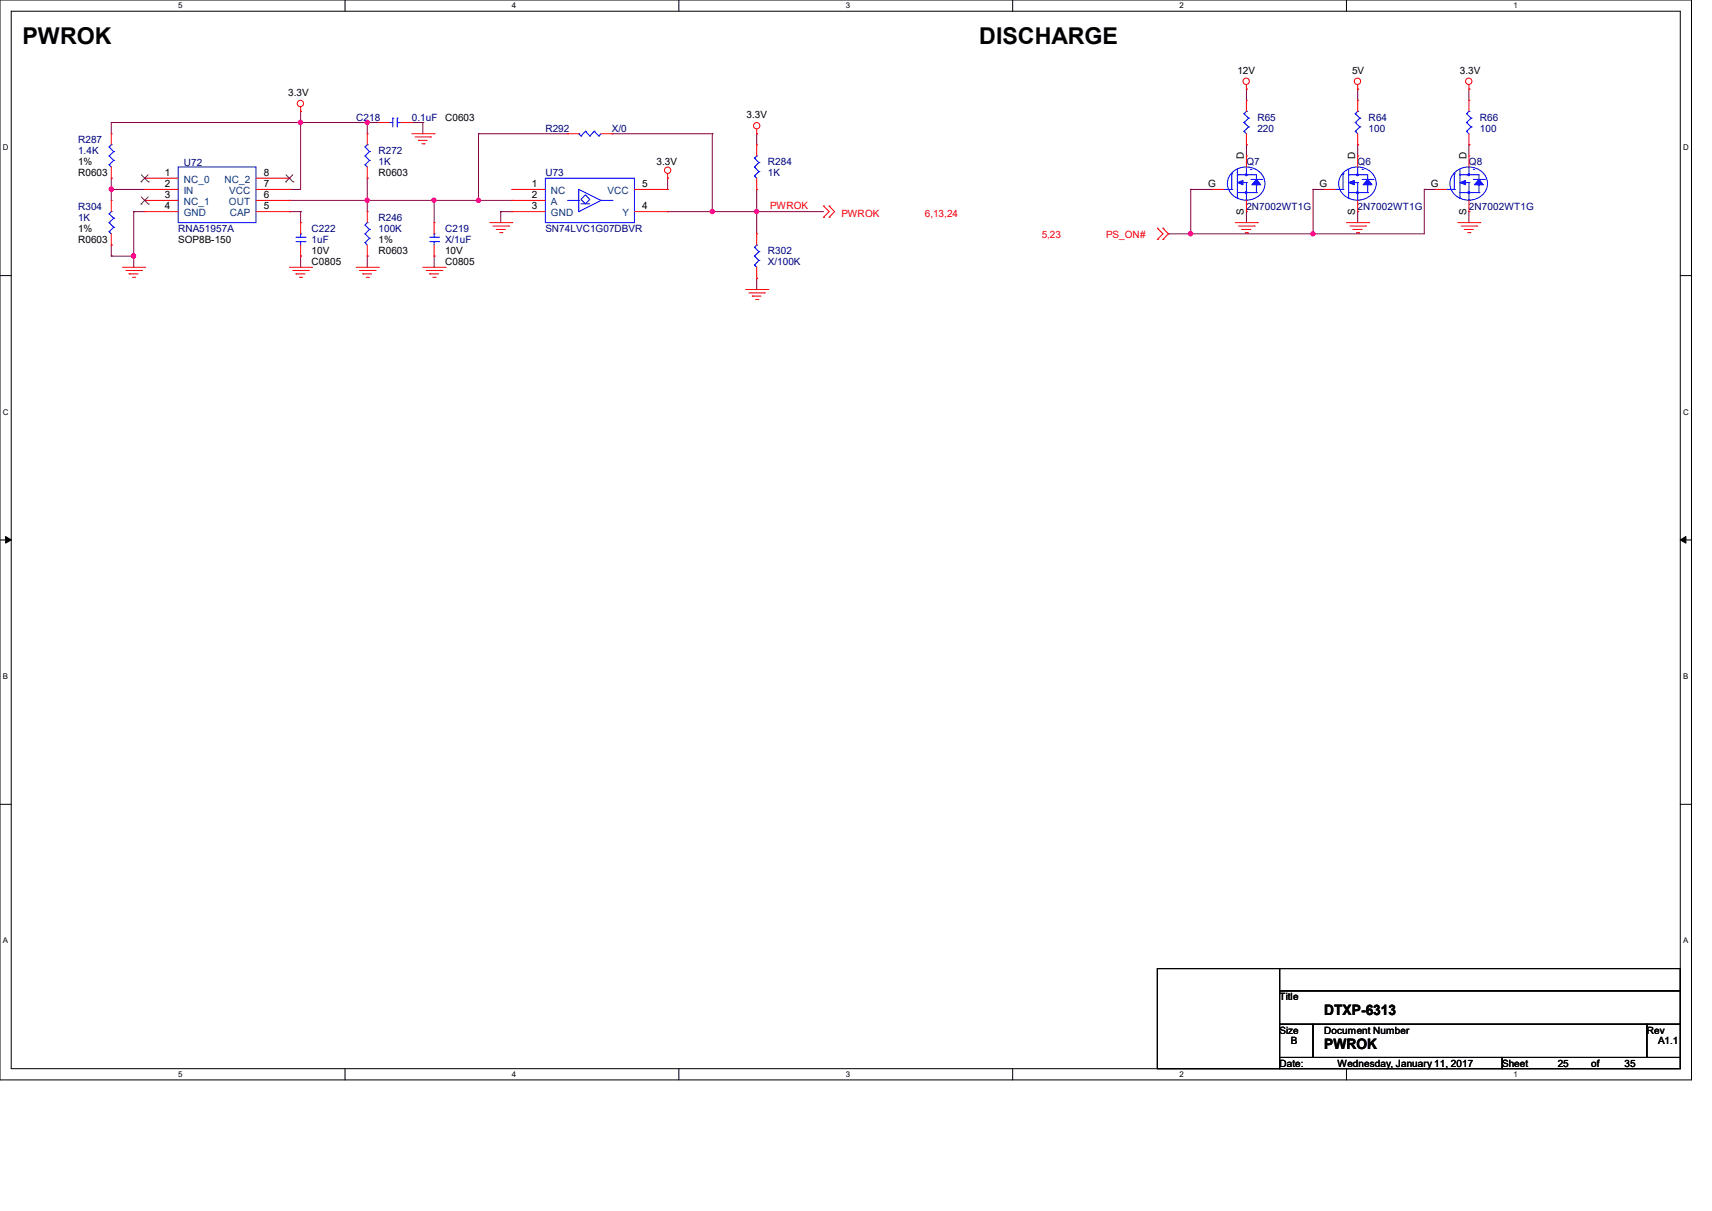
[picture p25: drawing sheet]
<svg xmlns="http://www.w3.org/2000/svg" width="297mm" height="210mm" viewBox="0 0 297 210" stroke-linecap="round" stroke-linejoin="round" font-family="sans-serif">
<defs><g id="words">
<g font-size="4">
<text x="3.9" y="7.6">PWROK</text>
<text x="169.9" y="7.6">DISCHARGE</text>
</g>
<g font-size="2.5">
<text x="229.7" y="176.1">DTXP-6313</text>
<text x="229.7" y="181.9">PWROK</text>
</g>
<g font-size="1.7">
<text x="50" y="16.7">3.3V</text>
<text x="214.7" y="12.8">12V</text>
<text x="234.6" y="12.8">5V</text>
<text x="253.3" y="12.8">3.3V</text>
<text x="77.2" y="20.9">C0603</text>
<text x="129.5" y="20.5">3.3V</text>
<text x="13.5" y="28.7">1%</text>
<text x="113.9" y="28.7">3.3V</text>
<text x="215.8" y="27.6" transform="rotate(-90 215.8 27.6)">D</text>
<text x="235.1" y="27.6" transform="rotate(-90 235.1 27.6)">D</text>
<text x="254.4" y="27.6" transform="rotate(-90 254.4 27.6)">D</text>
<text x="13.5" y="30.6">R0603</text>
<text x="28.6" y="30.5">1</text>
<text x="28.6" y="32.4">2</text>
<text x="28.6" y="34.3">3</text>
<text x="45.8" y="30.5">8</text>
<text x="45.8" y="32.4">7</text>
<text x="45.8" y="34.3">6</text>
<text x="65.7" y="30.6">R0603</text>
<text x="92.3" y="32.4">1</text>
<text x="92.3" y="34.3">2</text>
<text x="111.4" y="32.4">5</text>
<text x="209.6" y="32.4">G</text>
<text x="228.9" y="32.4">G</text>
<text x="248.2" y="32.4">G</text>
<text x="13.5" y="40.2">1%</text>
<text x="28.6" y="36.3">4</text>
<text x="45.8" y="36.3">5</text>
<text x="92.3" y="36.3">3</text>
<text x="111.4" y="36.3">4</text>
<text x="215.8" y="37.3" transform="rotate(-90 215.8 37.3)">S</text>
<text x="235.1" y="37.3" transform="rotate(-90 235.1 37.3)">S</text>
<text x="254.4" y="37.3" transform="rotate(-90 254.4 37.3)">S</text>
<text x="13.5" y="42.2">R0603</text>
<text x="30.9" y="42.2">SOP8B-150</text>
<text x="54.1" y="44.1">10V</text>
<text x="54.1" y="46">C0805</text>
<text x="65.7" y="42.2">1%</text>
<text x="65.7" y="44.1">R0603</text>
<text x="77.2" y="44.1">10V</text>
<text x="77.2" y="46">C0805</text>
<text x="222" y="173.4">Title</text>
<text x="222" y="179.2">Size</text>
<text x="229.7" y="179.2">Document Number</text>
<text x="285.7" y="179.2">Rev</text>
<text x="222" y="185">Date:</text>
<text x="223.9" y="181.1">B</text>
<text x="232.1" y="185">Wednesday, January 11, 2017</text>
<text x="260.6" y="185">Sheet</text>
<text x="270.2" y="185">25</text>
<text x="276" y="185">of</text>
<text x="281.8" y="185">35</text>
<text x="287.6" y="181.1">A1.1</text>
</g>
<g font-size="1.7" fill="#000080">
<text x="61.8" y="20.9">C218</text>
<text x="71.5" y="20.9">0.1uF</text>
<text x="94.6" y="22.9">R292</text>
<text x="106.2" y="22.9">X/0</text>
<text x="218.1" y="20.9">R65</text>
<text x="218.1" y="22.9">220</text>
<text x="237.4" y="20.9">R64</text>
<text x="237.4" y="22.9">100</text>
<text x="256.7" y="20.9">R66</text>
<text x="256.7" y="22.9">100</text>
<text x="13.5" y="24.8">R287</text>
<text x="13.5" y="26.7">1.4K</text>
<text x="31.9" y="28.8">U72</text>
<text x="65.7" y="26.7">R272</text>
<text x="65.7" y="28.7">1K</text>
<text x="133.2" y="28.7">R284</text>
<text x="216.2" y="28.7">Q7</text>
<text x="235.5" y="28.7">Q6</text>
<text x="254.8" y="28.7">Q8</text>
<text x="94.6" y="30.6">U73</text>
<text x="133.2" y="30.6">1K</text>
<text x="13.5" y="36.4">R304</text>
<text x="13.5" y="38.3">1K</text>
<text x="30.9" y="40.2">RNA51957A</text>
<text x="54.1" y="40.2">C222</text>
<text x="65.7" y="38.3">R246</text>
<text x="65.7" y="40.2">100K</text>
<text x="77.2" y="40.2">C219</text>
<text x="94.6" y="40.2">SN74LVC1G07DBVR</text>
<text x="216.2" y="36.4">2N7002WT1G</text>
<text x="235.5" y="36.4">2N7002WT1G</text>
<text x="254.8" y="36.4">2N7002WT1G</text>
<text x="54.1" y="42.2">1uF</text>
<text x="77.2" y="42.2">X/1uF</text>
<text x="133.2" y="44.1">R302</text>
<text x="133.2" y="46">X/100K</text>
</g>
<g font-size="1.7" fill="#004080">
<text x="31.9" y="31.7">NC_0</text>
<text x="31.9" y="33.7">IN</text>
<text x="31.9" y="35.6">NC_1</text>
<text x="38.9" y="31.7">NC_2</text>
<text x="39.7" y="35.6">OUT</text>
<text x="39.8" y="33.7">VCC</text>
<text x="95.6" y="33.7">NC</text>
<text x="95.6" y="35.6">A</text>
<text x="105.4" y="33.7">VCC</text>
<text x="31.9" y="37.5">GND</text>
<text x="39.9" y="37.5">CAP</text>
<text x="95.6" y="37.5">GND</text>
<text x="108" y="37.5">Y</text>
</g>
<g font-size="1.7" fill="#f00">
<text x="133.6" y="36.3">PWROK</text>
<text x="146" y="37.5">PWROK</text>
<text x="160.4" y="37.5">6,13,24</text>
<text x="180.7" y="41.2">5,23</text>
<text x="191.9" y="41.2">PS_ON#</text>
</g>
<g font-size="1.4">
<text x="30.9" y="1.4">5</text>
<text x="88.8" y="1.4">4</text>
<text x="146.7" y="1.4">3</text>
<text x="204.6" y="1.4">2</text>
<text x="262.6" y="1.4">1</text>
<text x=".5" y="26.1">D</text>
<text x="292" y="26.1">D</text>
<text x=".5" y="71.9">C</text>
<text x="292" y="71.9">C</text>
<text x=".5" y="117.8">B</text>
<text x="292" y="117.8">B</text>
<text x=".5" y="163.6">A</text>
<text x="292" y="163.6">A</text>
<text x="30.9" y="186.8">5</text>
<text x="88.8" y="186.8">4</text>
<text x="146.7" y="186.8">3</text>
<text x="204.6" y="186.8">2</text>
<text x="262.6" y="186.8">1</text>
</g>
</g></defs>
<path d="M0 0h293.5v187.3h-293.5zM1.9 1.9h289.6v183.4h-289.6z" fill="none" stroke="#000" stroke-width=".17"/>
<g fill="#fff">
<path d="M30.9 .2h.8v1.5h-.8z"/>
<path d="M30.9 185.5h.8v1.6h-.8z"/>
</g>
<path d="M59.9 0v1.9M59.9 185.3v2" fill="none" stroke="#000" stroke-width=".17"/>
<g fill="#fff">
<path d="M88.8 .2h.8v1.5h-.8z"/>
<path d="M88.8 185.5h.8v1.6h-.8z"/>
</g>
<path d="M117.8 0v1.9M117.8 185.3v2" fill="none" stroke="#000" stroke-width=".17"/>
<g fill="#fff">
<path d="M146.7 .2h.8v1.5h-.8z"/>
<path d="M146.7 185.5h.8v1.6h-.8z"/>
</g>
<path d="M175.7 0v1.9M175.7 185.3v2" fill="none" stroke="#000" stroke-width=".17"/>
<g fill="#fff">
<path d="M204.6 .2h.8v1.5h-.8z"/>
<path d="M204.6 185.5h.8v1.6h-.8z"/>
</g>
<path d="M233.6 0v1.9M233.6 185.3v2" fill="none" stroke="#000" stroke-width=".17"/>
<g fill="#fff">
<path d="M262.6 .2h.7v1.5h-.7z"/>
<path d="M262.6 185.5h.7v1.6h-.7z"/>
<path d="M.5 24.8h1v1.6h-1z"/>
<path d="M292 24.8h1v1.6h-1z"/>
<path d="M.5 70.7h1v1.5h-1z"/>
<path d="M292 70.7h1v1.5h-1z"/>
</g>
<path d="M0 47.8h1.9M291.5 47.8h2" fill="none" stroke="#000" stroke-width=".17"/>
<g fill="#fff">
<path d="M.5 116.5h.9v1.6h-.9z"/>
<path d="M292 116.5h.9v1.6h-.9z"/>
</g>
<path d="M0 93.6h1.9M291.5 93.6h2" fill="none" stroke="#000" stroke-width=".17"/>
<path d="M1 93l.9 .6-.9 .6zM291.5 93.6l1-.6v1.2z" fill="#000" stroke="#000" stroke-width=".17"/>
<g fill="#fff">
<path d="M.5 162.4h.9v1.5h-.9z"/>
<path d="M292 162.4h.9v1.5h-.9z"/>
</g>
<path d="M0 139.5h1.9M291.5 139.5h2M200.8 168h21.2v17.3h-21.2zM222 168h69.5v3.8h-69.5zM222 171.8h69.5v5.8h-69.5zM222 177.6h5.8v5.8h-5.8zM227.8 177.6h57.9v5.8h-57.9zM285.7 177.6h5.8v5.8h-5.8zM222 183.4h38.6v1.9h-38.6zM260.6 183.4h30.9v1.9h-30.9z" fill="none" stroke="#000" stroke-width=".17"/>
<g fill="none" stroke="#800040" stroke-width=".17">
<path d="M52.2 19.3h.1M52.2 19.3v13.6h-2M216.2 15.5h.1M216.2 15.5v1.9M235.5 15.5h.1M235.5 15.5v1.9M254.8 15.5h.1M254.8 15.5v1.9M19.3 30.9h.1M19.3 21.3h.1M19.3 32.9h.1M19.3 32.9h5.8"/>
<path d="M19.3 21.3h46.4M19.3 21.3v1.9M19.3 30.9v3.9M23.2 36.7h.1M23.2 36.7h1.9M23.2 36.7v9.7M50.2 34.8h.1M50.2 36.7h.1M50.2 32.9h.1M50.2 36.7h2M50.2 34.8h38.6M52.2 36.7h.1"/>
<path d="M52.2 21.3h.1M52.2 36.7v1.9M63.7 21.3h.1M63.7 30.9h.1M63.7 34.8h.1M63.7 21.3v1.9M63.7 30.9v5.8M71.5 21.3h.1M71.5 21.3h1.9M73.4 21.3h.1M73.4 21.3v1.9M75.3 34.8h.1"/>
<path d="M75.3 34.8v3.8M83 34.8h.1M83 23.2h.1M83 23.2h15.5M83 23.2v11.6M86.9 36.7h.1M86.9 36.7h1.9M86.9 36.7v1.9M106.2 23.2h17.4M115.8 30.9h.1M115.8 36.7h.1M115.8 30.9v2"/>
<path d="M115.8 36.7h27.1M123.6 36.7h.1M123.6 23.2h.1M123.6 23.2v13.5M131.3 32.9h.1M131.3 36.7h.1M131.3 23.2h.1M131.3 23.2v1.9M131.3 32.9v7.7M206.6 32.9h.1M206.6 32.9h3.8M206.6 32.9v7.7"/>
<path d="M216.2 25.1h.1M216.2 36.7h.1M216.2 25.1v2M216.2 36.7v1.9M227.8 32.9h.1M227.8 32.9h1.9M227.8 32.9v7.7M235.5 25.1h.1M235.5 36.7h.1M235.5 25.1v2M235.5 36.7v1.9M247.1 32.9h.1"/>
<path d="M247.1 32.9v7.7h-44.4M247.1 32.9h1.9M254.8 25.1h.1M254.8 36.7h.1M254.8 25.1v2M254.8 36.7v1.9M19.3 44.4h.1M19.3 42.5h.1M19.3 44.4h3.9M19.3 42.5v1.9M23.2 44.4h.1M52.2 44.4h.1"/>
<path d="M52.2 44.4v2M63.7 44.4h.1M63.7 44.4v2M75.3 44.4h.1M75.3 44.4v2M131.3 48.3h.1M131.3 48.3v1.9M202.7 40.6h.1M206.6 40.6h.1M227.8 40.6h.1"/>
</g>
<g fill="#f0f" stroke="#f0f" stroke-width=".17">
<circle cx="131.2" cy="36.7" r=".37"/>
<circle cx="227.8" cy="40.5" r=".37"/>
<circle cx="206.5" cy="40.5" r=".38"/>
<circle cx="63.7" cy="21.2" r=".37"/>
<circle cx="23.2" cy="44.4" r=".38"/>
<circle cx="52.1" cy="21.2" r=".38"/>
<circle cx="75.3" cy="34.7" r=".37"/>
<circle cx="63.7" cy="34.7" r=".37"/>
<circle cx="19.3" cy="32.8" r=".38"/>
<circle cx="123.5" cy="36.7" r=".37"/>
<circle cx="83" cy="34.7" r=".37"/>
</g>
<g fill="none" stroke="#f00" stroke-width=".17">
<path d="M52.2 19.3h.1M52.2 18.5v.8M216.2 15.5h.1M216.2 17.4h.1M216.2 14.7v.8M216.2 17.4v1.9M235.5 15.5h.1M235.5 17.4h.1M235.5 14.7v.8M235.5 17.4v1.9M254.8 15.5h.1M254.8 17.4h.1"/>
<path d="M254.8 14.7v.8M254.8 17.4v1.9M19.3 34.8h.1M19.3 30.9h.1M19.3 23.2h.1M19.3 23.2v1.9M19.3 29v1.9M19.3 34.8v1.9M25.1 30.9h.1M25.1 32.9h.1M25.1 34.8h.1M25.1 36.7h.1"/>
<path d="M25.1 30.9h5.8M25.1 32.9h5.8M25.1 34.8h5.8M25.1 36.7h5.8M44.4 30.9h5.8M44.4 32.9h5.8M44.4 34.8h5.8M44.4 36.7h5.8M50.2 30.9h.1M50.2 32.9h.1M50.2 34.8h.1M50.2 36.7h.1"/>
<path d="M52.2 38.6h.1M52.2 38.6v2M63.7 36.7h.1M63.7 30.9h.1M63.7 23.2h.1M63.7 23.2v1.9M63.7 29v1.9M63.7 36.7v1.9M65.7 21.3h.1M65.7 21.3h1.9M69.5 21.3h2M71.5 21.3h.1"/>
<path d="M71.5 23.2h3.8M72 23.7h2.7M72.6 24.3h.1M72.6 24.3h1.5M73.2 24.9h.4M73.6 24.9h.1M74.7 23.7h.1M75.3 23.2h.1M75.3 38.6h.1M75.3 38.6v2M85 38.6h3.8M85.5 39.2h2.7"/>
<path d="M86.1 39.8h.1M86.1 39.8h1.6M88.2 39.2h.1M88.8 38.6h.1M88.8 32.9h.1M88.8 34.8h.1M88.8 36.7h.1M88.8 32.9h5.8M88.8 34.8h5.8M88.8 36.7h5.8M98.5 23.2h.1M98.5 23.2h1.9"/>
<path d="M104.3 23.2h1.9M106.2 23.2h.1M110.1 32.9h5.7M110.1 36.7h5.7M115.8 30.9h.1M115.8 32.9h.1M115.8 36.7h.1M115.8 30.1v.8M131.3 23.2h.1M131.3 32.9h.1M131.3 25.1h.1M131.3 22.4v.8"/>
<path d="M131.3 25.1v2M131.3 30.9v2M142.9 37.7h.1M142.9 35.7h.1M142.9 35.7l.9 1-.9 1M143.8 37.7h.1M143.8 35.7h.1M143.8 35.7l1 1-1 1M200.8 39.6h.1M200.8 39.6l1 1-1 .9M201.8 39.6h.1M201.8 39.6l.9 1-.9 .9"/>
<path d="M210.4 32.9h.1M210.4 32.9h1.9M214.3 38.6h3.8M214.9 39.2h2.7M215.4 39.8h.1M215.4 39.8h1.6M216.2 25.1h.1M216.2 27.1h.1M216.2 36.7h.1M216.2 23.2v1.9M216.2 27.1v1.9M216.2 34.8v1.9"/>
<path d="M217.6 39.2h.1M218.1 38.6h.1M229.7 32.9h.1M229.7 32.9h1.9M233.6 38.6h3.8M234.2 39.2h2.7M234.7 39.8h.1M234.7 39.8h1.6M235.5 25.1h.1M235.5 27.1h.1M235.5 36.7h.1M235.5 23.2v1.9"/>
<path d="M235.5 27.1v1.9M235.5 34.8v1.9M236.9 39.2h.1M237.4 38.6h.1M249 32.9h.1M249 32.9h2M252.9 38.6h3.9M253.5 39.2h2.7M254 39.8h.1M254 39.8h1.6M254.8 27.1h.1M254.8 36.7h.1"/>
<path d="M254.8 25.1h.1M254.8 23.2v1.9M254.8 27.1v1.9M254.8 34.8v1.9M256.2 39.2h.1M256.8 38.6h.1M19.3 42.5h.1M19.3 40.6v1.9M21.3 46.4h3.8M21.8 46.9h2.8M22.4 47.5h.1M22.4 47.5h1.6"/>
<path d="M23 48.1h.4M23.4 48.1h.1M24.6 46.9h.1M25.1 46.4h.1M50.2 46.4h3.9M50.8 46.9h2.7M51.4 47.5h.1M51.4 47.5h1.5M51.9 48.1h.4M52.2 44.4h.1M52.2 42.5v1.9M52.3 48.1h.1"/>
<path d="M53.5 46.9h.1M54.1 46.4h.1M61.8 46.4h3.9M62.4 46.9h2.7M62.9 47.5h.1M62.9 47.5h1.6M63.5 48.1h.4M63.7 44.4h.1M63.7 42.5v1.9M63.9 48.1h.1M65.1 46.9h.1M65.7 46.4h.1"/>
<path d="M73.4 46.4h3.8M74 46.9h2.7M74.5 47.5h.1M74.5 47.5h1.6M75.1 48.1h.4M75.3 44.4h.1M75.3 42.5v1.9M75.5 48.1h.1M76.7 46.9h.1M77.2 46.4h.1M86.7 40.3h.4M87.1 40.3h.1"/>
<path d="M129.4 50.2h3.8M129.9 50.8h2.7M130.5 51.4h.1M130.5 51.4h1.5M131.1 51.9h.4M131.3 48.3h.1M131.3 40.6h.1M131.3 40.6v1.9M131.3 46.4v1.9M131.5 51.9h.1M132.6 50.8h.1M133.2 50.2h.1"/>
<path d="M200.8 41.5h.1M201.8 41.5h.1M216 40.3h.4M216.4 40.3h.1M235.3 40.3h.4M235.7 40.3h.1M254.6 40.3h.4M255 40.3h.1"/>
<circle cx="52.1" cy="17.9" r=".55"/>
<circle cx="216.2" cy="14.1" r=".55"/>
<circle cx="235.5" cy="14.1" r=".55"/>
<circle cx="254.8" cy="14.1" r=".55"/>
<circle cx="115.8" cy="29.5" r=".55"/>
<circle cx="131.3" cy="21.8" r=".55"/>
</g>
<g fill="none" stroke="#00f" stroke-width=".17">
<path d="M215.8 19.7h.1M215.8 19.7l.8 .8M216.2 19.3h.1M216.2 19.3l-.4 .4M235.1 19.7h.1M235.1 19.7l.8 .8M235.5 19.3h.1M235.5 19.3l-.4 .4M254.4 19.7h.1M254.4 19.7l.8 .8M254.8 19.3h.1M254.8 19.3l-.4 .4"/>
<path d="M18.9 37.1h.1M18.9 38.6h.1M18.9 25.5h.1M18.9 28.6h.1M18.9 27.1h.1M18.9 37.1l.8 .7M18.9 38.6l.8 .8M18.9 25.5l.8 .8M18.9 28.6l.4 .4M18.9 27.1l.8 .7M19.3 36.7h.1M19.3 25.1h.1"/>
<path d="M19.3 36.7l-.4 .4M19.3 25.1l-.4 .4M19.7 39.4h.1M19.7 37.8h.1M19.7 27.8h.1M19.7 26.3h.1M19.7 39.4l-.8 .8M19.7 37.8l-.8 .8M19.7 27.8l-.8 .8M19.7 26.3l-.8 .8M30.9 29h13.5v9.6h-13.5zM63.3 39h.1"/>
<path d="M63.3 25.5h.1M63.3 28.6h.1M63.3 27.1h.1M63.3 39l.8 .8M63.3 25.5l.8 .8M63.3 28.6l.4 .4M63.3 27.1l.8 .7M63.7 38.6h.1M63.7 25.1h.1M63.7 38.6l-.4 .4M63.7 25.1l-.4 .4M64.1 39.8h.1"/>
<path d="M64.1 27.8h.1M64.1 26.3h.1M64.1 39.8l-.8 .8M64.1 27.8l-.8 .8M64.1 26.3l-.8 .8M67.6 21.3h.1M67.6 21.3h.6M68.2 20.5h.1M68.2 20.5v1.5M68.9 20.5h.1M68.9 21.3h.1M68.9 21.3h.6"/>
<path d="M68.9 20.5v1.5M94.6 30.9h15.5v7.7h-15.5zM98.5 34.8h1.9M100.4 36.7h.1M100.4 32.9h.1M100.4 34.8h.1M100.4 23.2h.1M100.4 32.9v3.8M100.4 32.9l3.9 1.9M100.4 23.2l.4 .4M100.8 23.6h.1M100.8 35.3h1.5"/>
<path d="M101.6 33.8l.7 .8-.7 .7-.8-.7zM101.6 22.8h.1M101.6 22.8l-.8 .8M101.6 22.8l.7 .8M102.3 23.6h.1M103.1 22.8h.1M103.1 22.8l.8 .8M103.1 22.8l-.8 .8M103.9 23.6h.1M104.3 34.8h.1M104.3 34.8l-3.9 1.9M104.3 34.8h1.9"/>
<path d="M104.3 23.2l-.4 .4M106.2 34.8h.1M130.9 27.4h.1M130.9 30.5h.1M130.9 29h.1M130.9 27.4l.8 .8M130.9 30.5l.4 .4M130.9 29l.8 .8M131.3 27.1h.1M131.3 27.1l-.4 .3M131.7 29.8h.1M131.7 28.2h.1"/>
<path d="M131.7 29.8l-.8 .7M131.7 28.2l-.8 .8M212.3 32.9h1.4M213.7 30a3.4 3.4 0 0 1 5.7 1.2 3.2 3.2 0 0 1-1.3 3 3.2 3.2 0 0 1-3.3 .2 2.71 2.71 0 0 1-1.1-4.4zM213.7 32.9h.1M213.7 30.1h.1M213.7 30.1v2.8M214.7 34.4h.1M214.7 30.3h.1M214.7 30.3h3.3v1M214.7 33.4h3.3M214.7 29.4v5"/>
<path d="M215.6 31.7h.6M215.8 22.8h.1M215.8 21.3h.1M215.8 22.8l.4 .4M215.8 21.3l.8 .7M216.2 30.3h.1M216.2 31.7h.1M216.2 34.8h.1M216.2 29v1.3M216.2 31.7v3.1M216.6 22h.1M216.6 20.5h.1"/>
<path d="M216.6 22l-.8 .8M216.6 20.5l-.8 .8M217 29.4h.1M217 31.1h1.9M218 33.4h.1M218 31.3h.1M218 32h.1M218 32v1.4M218.9 31.1h.1M231.6 32.9h1.4M233 30a3.4 3.4 0 0 1 5.7 1.2 3.2 3.2 0 0 1-1.3 3 3.2 3.2 0 0 1-3.3 .2 2.71 2.71 0 0 1-1.1-4.4zM233 32.9h.1"/>
<path d="M233 30.1h.1M233 30.1v2.8M234 34.4h.1M234 30.3h.1M234 30.3h3.3v1M234 33.4h3.3M234 29.4v5M234.9 31.7h.6M235.1 22.8h.1M235.1 21.3h.1M235.1 22.8l.4 .4M235.1 21.3l.8 .7"/>
<path d="M235.5 30.3h.1M235.5 31.7h.1M235.5 34.8h.1M235.5 29v1.3M235.5 31.7v3.1M235.9 22h.1M235.9 20.5h.1M235.9 22l-.8 .8M235.9 20.5l-.8 .8M236.3 29.4h.1M236.3 31.1h1.9M237.3 33.4h.1"/>
<path d="M237.3 31.3h.1M237.3 32h.1M237.3 32v1.4M238.2 31.1h.1M251 32.9h1.3M252.3 30a3.4 3.4 0 0 1 5.7 1.2 3.2 3.2 0 0 1-1.3 3 3.2 3.2 0 0 1-3.3 .2 2.71 2.71 0 0 1-1.1-4.4zM252.3 32.9h.1M252.3 30.1h.1M252.3 30.1v2.8M253.3 34.4h.1M253.3 30.3h.1M253.3 29.4v5"/>
<path d="M253.3 30.3h3.3v1M253.3 33.4h3.3M254.3 31.7h.5M254.4 22.8h.1M254.4 21.3h.1M254.4 22.8l.4 .4M254.4 21.3l.8 .7M254.8 30.3h.1M254.8 31.7h.1M254.8 34.8h.1M254.8 29v1.3M254.8 31.7v3.1"/>
<path d="M255.2 22h.1M255.2 20.5h.1M255.2 22l-.8 .8M255.2 20.5l-.8 .8M255.6 29.4h.1M255.6 31.1h1.9M256.6 33.4h.1M256.6 31.3h.1M256.6 32h.1M256.6 32v1.4M257.5 31.1h.1M18.9 40.2h.1"/>
<path d="M18.9 40.2l.4 .4M51.4 41.1h1.5M51.4 41.9h1.5M52.2 40.6h.1M52.2 41.9h.1M52.2 40.6v.5M52.2 41.9v.6M52.9 41.1h.1M52.9 41.9h.1M63.3 42.1h.1M63.3 40.6h.1M63.3 42.1l.4 .4"/>
<path d="M63.3 40.6l.8 .7M64.1 41.3h.1M64.1 41.3l-.8 .8M74.5 41.1h1.6M74.5 41.9h1.6M75.3 40.6h.1M75.3 41.9h.1M75.3 40.6v.5M75.3 41.9v.6M76.1 41.1h.1M76.1 41.9h.1M130.9 42.9h.1"/>
<path d="M130.9 46h.1M130.9 44.4h.1M130.9 42.9l.8 .7M130.9 46l.4 .4M130.9 44.4l.8 .8M131.3 42.5h.1M131.3 42.5l-.4 .4M131.7 45.2h.1M131.7 43.6h.1M131.7 45.2l-.8 .8M131.7 43.6l-.8 .8"/>
</g>
<path d="M24.5 31.5h.1M24.5 35.4h.1M24.5 30.3l1.2 1.2M24.5 34.2l1.2 1.2M25.7 30.3l-1.2 1.2M25.7 34.2l-1.2 1.2M25.7 31.5h.1M25.7 35.4h.1M49.6 31.5h.1M49.6 30.3l1.2 1.2M50.8 30.3l-1.2 1.2M50.8 31.5h.1" fill="none" stroke="#804000" stroke-width=".17"/>
<g fill="#00f" stroke="#00f" stroke-width=".17">
<path d="M256.6 31.1l.7 .9h-1.5z"/>
<path d="M218 31.1l.7 .9h-1.5z"/>
<path d="M237.3 31.1l.7 .9h-1.5z"/>
<path d="M253.3 31.7l1-.4v.7z" fill-rule="evenodd"/>
<path d="M214.7 31.7l.9-.4v.7z" fill-rule="evenodd"/>
<path d="M234 31.7l.9-.4v.7z" fill-rule="evenodd"/>
<circle cx="254.8" cy="30.3" r=".17"/>
<circle cx="254.8" cy="33.4" r=".17"/>
<circle cx="216.2" cy="30.3" r=".17"/>
<circle cx="216.2" cy="33.4" r=".17"/>
<circle cx="235.5" cy="30.3" r=".17"/>
<circle cx="235.5" cy="33.4" r=".17"/>
</g>
<use href="#words"/>
</svg>
